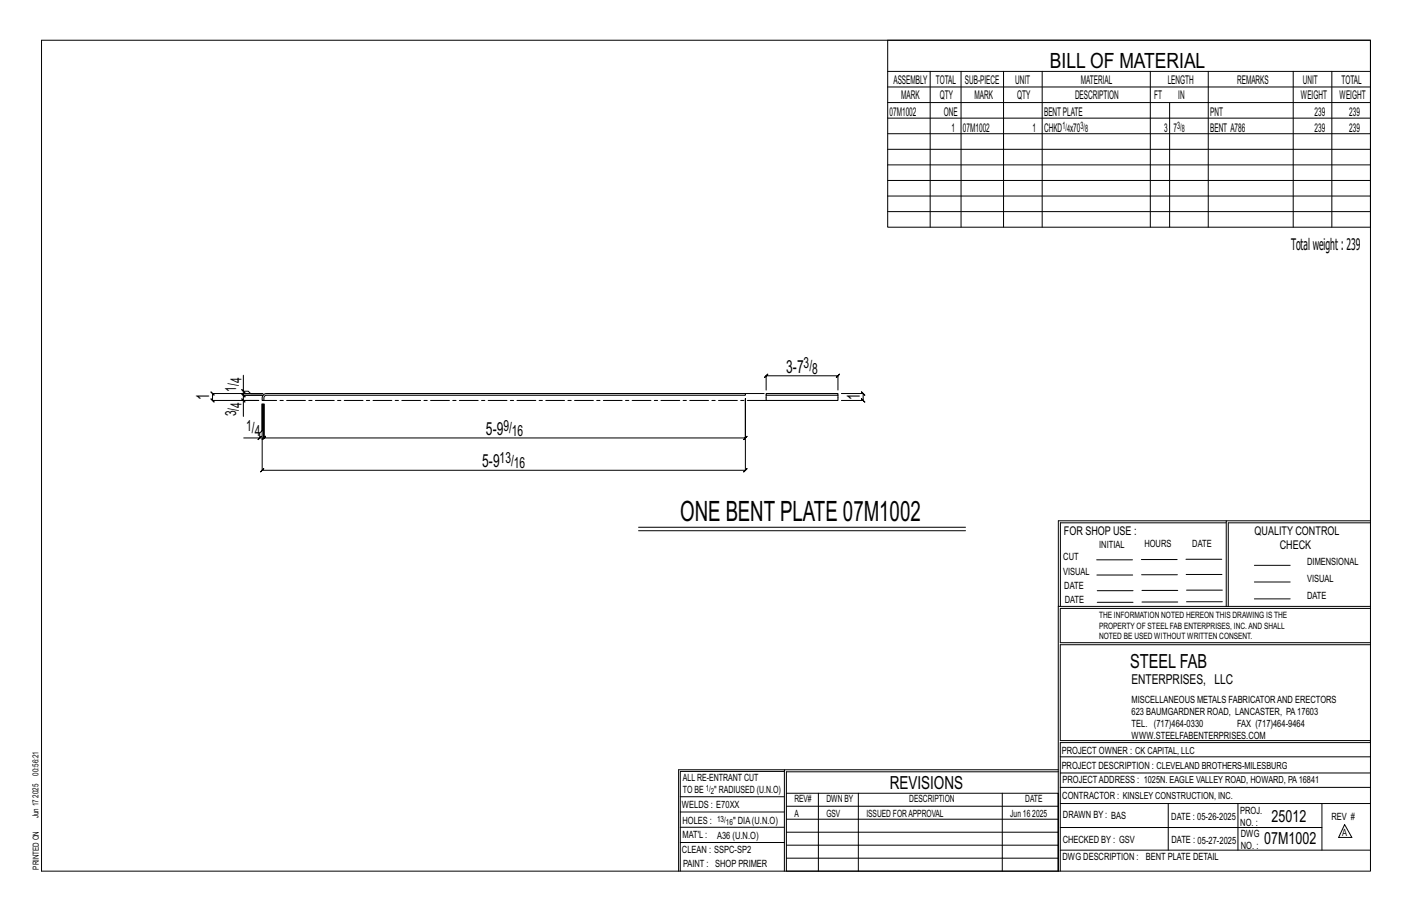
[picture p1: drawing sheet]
<svg xmlns="http://www.w3.org/2000/svg" width="432mm" height="279mm" viewBox="0 0 432 279" stroke-linecap="round" stroke-linejoin="round" font-family="sans-serif">
<defs><g id="words">
<text font-size="8.6" x="208" y="159.2">ONE BENT PLATE 07M1002</text>
<text font-size="6.4" x="321.1" y="20.7">BILL OF MATERIAL</text>
<text font-size="5.9" x="345.6" y="204.1">STEEL FAB</text>
<g font-size="5.5">
<text x="240.4" y="113.9">3-7</text>
<text x="64" y="122.4" transform="rotate(-90 64 122.4)">1</text>
<text x="263" y="122.4" transform="rotate(-90 263 122.4)">1</text>
<text x="148.6" y="132.9">5-9</text>
<text x="147.5" y="142.8">5-9</text>
<text x="272.2" y="241.1">REVISIONS</text>
</g>
<g font-size="5.1">
<text x="388.9" y="251.3">25012</text>
<text x="386.6" y="258.1">07M1002</text>
</g>
<text font-size="4.9" x="394.8" y="76.4">Totalweight : 239</text>
<g font-size="4.7">
<text x="245.8" y="112.6">3/</text>
<text x="72.2" y="119.8" transform="rotate(-90 72.2 119.8)">1/</text>
<text x="73.8" y="117.2" transform="rotate(-90 73.8 117.2)">4</text>
<text x="248.4" y="114.3">8</text>
<text x="73.8" y="124.7" transform="rotate(-90 73.8 124.7)">4</text>
<text x="72.2" y="127.3" transform="rotate(-90 72.2 127.3)">3/</text>
<text x="75.3" y="131.6">1/</text>
<text x="153.9" y="131.6">9/</text>
<text x="77.9" y="133.3">4</text>
<text x="156.6" y="133.3">16</text>
<text x="152.8" y="141.5">13/</text>
<text x="157.2" y="143.2">16</text>
</g>
<text font-size="4.2" x="346" y="209.1">ENTERPRISES, LLC</text>
<g font-size="3.7">
<text x="273.2" y="25.6">ASSEMBLY</text>
<text x="286.2" y="25.6">TOTAL</text>
<text x="295.1" y="25.6">SUB-PIECE</text>
<text x="310.4" y="25.6">UNIT</text>
<text x="330.5" y="25.6">MATERIAL</text>
<text x="357.1" y="25.6">LENGTH</text>
<text x="378.3" y="25.6">REMARKS</text>
<text x="398.4" y="25.6">UNIT</text>
<text x="410.2" y="25.6">TOTAL</text>
<text x="272.1" y="35.5">07M1002</text>
<text x="275.6" y="30.4">MARK</text>
<text x="287.4" y="30.4">QTY</text>
<text x="288.6" y="35.5">ONE</text>
<text x="298" y="30.4">MARK</text>
<text x="311" y="30.4">QTY</text>
<text x="319.3" y="35.5">BENTPLATE</text>
<text x="328.7" y="30.4">DESCRIPTION</text>
<text x="353" y="30.4">FT</text>
<text x="360.3" y="30.4">IN</text>
<text x="370.1" y="35.5">PNT</text>
<text x="397.8" y="30.4">WEIGHT</text>
<text x="402" y="35.5">239</text>
<text x="409.6" y="30.4">WEIGHT</text>
<text x="412.6" y="35.5">239</text>
<text x="290.9" y="40.2">1</text>
<text x="294.5" y="40.2">07M1002</text>
<text x="315.8" y="40.2">1</text>
<text x="319.3" y="40.2">CHKD x70</text>
<text x="356" y="40.2">3</text>
<text x="358.9" y="40.2">7</text>
<text x="370.1" y="40.2">BENT A786</text>
<text x="402" y="40.2">239</text>
<text x="412.6" y="40.2">239</text>
<text x="325.3" y="163.4">FOR SHOP USE :</text>
<text x="383.7" y="163.4">QUALITY CONTROL</text>
<text x="391.4" y="167.8">CHECK</text>
</g>
<g font-size="3.1">
<text x="324.9" y="39.4">1/</text>
<text x="326.3" y="40.5">4</text>
<text x="330.4" y="39.4">3/</text>
<text x="331.8" y="40.5">8</text>
<text x="360" y="39.4">3/</text>
<text x="361.4" y="40.5">8</text>
<text x="336.2" y="167.4">INITIAL</text>
<text x="350" y="167.1">HOURS</text>
<text x="364.6" y="167.2">DATE</text>
<text x="325.2" y="171.3">CUT</text>
<text x="399.8" y="172.8">DIMENSIONAL</text>
<text x="325.1" y="175.8">VISUAL</text>
<text x="399.8" y="177.9">VISUAL</text>
<text x="325.5" y="180">DATE</text>
<text x="325.7" y="184.4">DATE</text>
<text x="399.8" y="183.1">DATE</text>
<text x="346" y="215">MISCELLANEOUS METALS FABRICATORAND ERECTORS</text>
<text x="346" y="218.6">623 BAUMGARDNER ROAD, LANCASTER, PA17603</text>
<text x="346" y="225.8">WWW.STEELFABENTERPRISES.COM</text>
<text x="346" y="222.2">TEL. (717)464-0330</text>
<text x="378.3" y="222.2">FAX (717)464-9464</text>
<text x="324.7" y="230.5">PROJECT OWNER : CK CAPITAL, LLC</text>
<text x="208.8" y="238.8">ALL RE-ENTRANT CUT</text>
<text x="324.7" y="235.1">PROJECT DESCRIPTION : CLEVELAND BROTHERS-MILESBURG</text>
<text x="324.9" y="239.5">PROJECTADDRESS : 1025N. EAGLE VALLEY ROAD, HOWARD, PA16841</text>
<text x="208.8" y="242.5">TO BE</text>
<text x="218.4" y="242.5">&quot; RADIUSED (U.N.O)</text>
<text x="242.9" y="245.3">REV#</text>
<text x="252.7" y="245.3">DWN BY</text>
<text x="278.1" y="245.3">DESCRIPTION</text>
<text x="313.5" y="245.3">DATE</text>
<text x="324.9" y="244.2">CONTRACTOR : KINSLEY CONSTRUCTION, INC.</text>
<text x="208.5" y="247">WELDS : E70XX</text>
<text x="208.7" y="251.7">HOLES :</text>
<text x="224.2" y="251.8">&quot; DIA(U.N.O)</text>
<text x="242.9" y="249.9">A</text>
<text x="252.7" y="249.9">GSV</text>
<text x="264.9" y="249.9">ISSUED FORAPPROVAL</text>
<text x="309" y="249.9">Jun 16</text>
<text x="315.7" y="249.9">2025</text>
<text x="325.1" y="250">DRAWN BY : BAS</text>
<text x="358.2" y="250.5">DATE : 05-26-2025</text>
<text x="379.3" y="248.9">PROJ.</text>
<text x="407.2" y="250.5">REV #</text>
<text x="208.7" y="256.3">MAT'L :</text>
<text x="219.3" y="256.4">A36 (U.N.O)</text>
<text x="325" y="257.6">CHECKED BY : GSV</text>
<text x="358.3" y="257.7">DATE : 05-27-2025</text>
<text x="379.3" y="252.5">NO. :</text>
<text x="379.5" y="255.9">DWG</text>
<text x="410.5" y="255.5">A</text>
<text x="208.6" y="260.7">CLEAN : SSPC-SP2</text>
<text x="324.9" y="262.9">DWG DESCRIPTION :</text>
<text x="350.4" y="263">BENT PLATE DETAIL</text>
<text x="379.5" y="259.5">NO. :</text>
<text x="208.9" y="265">PAINT : SHOP PRIMER</text>
</g>
<g font-size="2.7">
<text x="336.1" y="189">THE INFORMATION NOTED HEREON THIS DRAWING IS THE</text>
<text x="336.1" y="195.4">NOTED BE USED WITHOUT WRITTEN CONSENT.</text>
<text x="336.1" y="192.2">PROPERTY OF STEEL FAB ENTERPRISES, INC.AND SHALL</text>
</g>
<g font-size="2.6">
<text x="215.9" y="241.8">1/</text>
<text x="217.4" y="242.7">2</text>
<text x="219.3" y="251.1">13/</text>
<text x="222" y="252.1">16</text>
</g>
<g font-size="2.5">
<text x="11.7" y="237.1" transform="rotate(-90 11.7 237.1)">00:56:21</text>
<text x="11.8" y="243.8" transform="rotate(-90 11.8 243.8)">2025</text>
<text x="11.8" y="250.1" transform="rotate(-90 11.8 250.1)">Jun 17</text>
<text x="11.9" y="265.8" transform="rotate(-90 11.9 265.8)">PRINTED ON</text>
</g>
</g></defs>
<g fill="none" stroke="#000" stroke-width=".31">
<path d="M12.7 12.3h406.4v254h-406.4zM271.5 12.3h147.6v57.2h-147.6zM271.5 21.8h147.6M271.5 26.6h147.6M271.5 31.4h147.6M271.5 36.1h147.6M284.5 21.8v47.7M293.9 21.8v47.7M306.9 21.8v47.7M318.7 21.8v47.7M351.8 21.8v47.7M357.7 31.4v38.1"/>
<path d="M369.5 21.8v47.7M395.5 21.8v47.7M407.3 21.8v47.7M271.5 40.9h147.6M271.5 45.6h147.6M271.5 50.4h147.6M271.5 55.2h147.6M271.5 59.9h147.6M271.5 64.7h147.6M73.9 119.1l1 1zM74.4 119.6v1.2l-.5-.5 1 1-.5-.5h6h-6l-.5-.5 1 1-.5-.5v1.6M74.4 114.7v4.9h1.5l.8 .7h3.4"/>
<path d="M234.3 119.2v-4.3l-.5 .5 1-1-.5 .5h22l-.5 .5 1-1-.5 .5v4.3M73.9 121.9l1 1zM74.5 133.9h4.9v-1.5l.8-.8v-8.1v20.3l-.5 .5 1-1-.5 .5h147.7l-.5 .5 1-1-.5 .5v-21.9v12l.5-.5-1 1 .5-.5h-147.2l.5-.5-1 1 .5-.5v-10.4v10.4l.5-.5-1 1 .5-.5h-1.3M78.9 134.4l1-1zM80.4 120.3h-15.4l-.5-.5 1 1-.5-.5v2.1l-.5-.5 1 1-.5-.5h14.1h-4.7v4.9M257.3 120.3h6.7l-.5-.5 1 1-.5-.5v2.1l-.5-.5 1 1-.5-.5h-6.7M375 159.8h-50.7v25.6M375 159.2h-51.3l-.1 107.1M419.1 159.2h-44.1v26.2M419.1 159.8h-43.5v25.6M195.3 161.2h100M195.3 162.2h100"/>
<path d="M335.4 171.1h10.9M335.4 175.8h11M349 171h11M349.1 175.7h11M362.7 171h10.9M362.7 175.6h11M383.6 172.8h11M383.6 177.9h11M323.7 185.4h95.4M335.5 184.1h11M335.5 180.6h11M349.2 184h11"/>
<path d="M349.2 180.5h11M362.9 180.4h10.9M362.9 184h10.9M383.6 183.1h11M419.1 186h-94.9v10.5h94.9M419.1 197.1h-94.9v29.3h94.9v.6h-94.9v39.3M239.9 235.8h-31.9v30.5M239.9 235.3h-32.4v31M323.6 235.3h-83.7v31M323.6 235.9h-83.1v6.6M324.2 236.3h94.9M324.2 231.4h94.9"/>
<path d="M208 252.9h31.9M208 257.5h31.9M208 243.6h31.9M208 248.2h31.9M240.5 242.5h83.1v23.8h-83.1zM240.5 258.4h83.1M240.5 254.4h83.1M240.5 250.4h83.1M240.5 246.5h83.1M250.3 242.5v23.8M262.5 242.5v23.8M306.5 242.5v23.8"/>
<path d="M324.2 253h80.1M324.2 245.6h94.9M324.2 259.9h94.9M324.2 240.7h94.9M357.3 245.6v14.3M378.6 245.6v14.3M404.3 245.6v14.3M411.2 252.1l2.2 3.9h-4zM240.5 262.3h83.1"/>
</g>
<path d="M80.6 120.7l.9-.4h146.4v.5h-146.4l-.7 .4-.1 1.2h-.5v-1.1zM234.3 120.3h22v.5h-22zM234.3 120.8v1.6h22v-1.6" fill="none" stroke="#000" stroke-width=".32"/>
<path d="M227.9 120.3h6.4M234.3 122.4h-153.6" fill="none" stroke="#000" stroke-width=".31" stroke-dasharray="5.8 1 1 1"/>
<use href="#words"/>
</svg>
